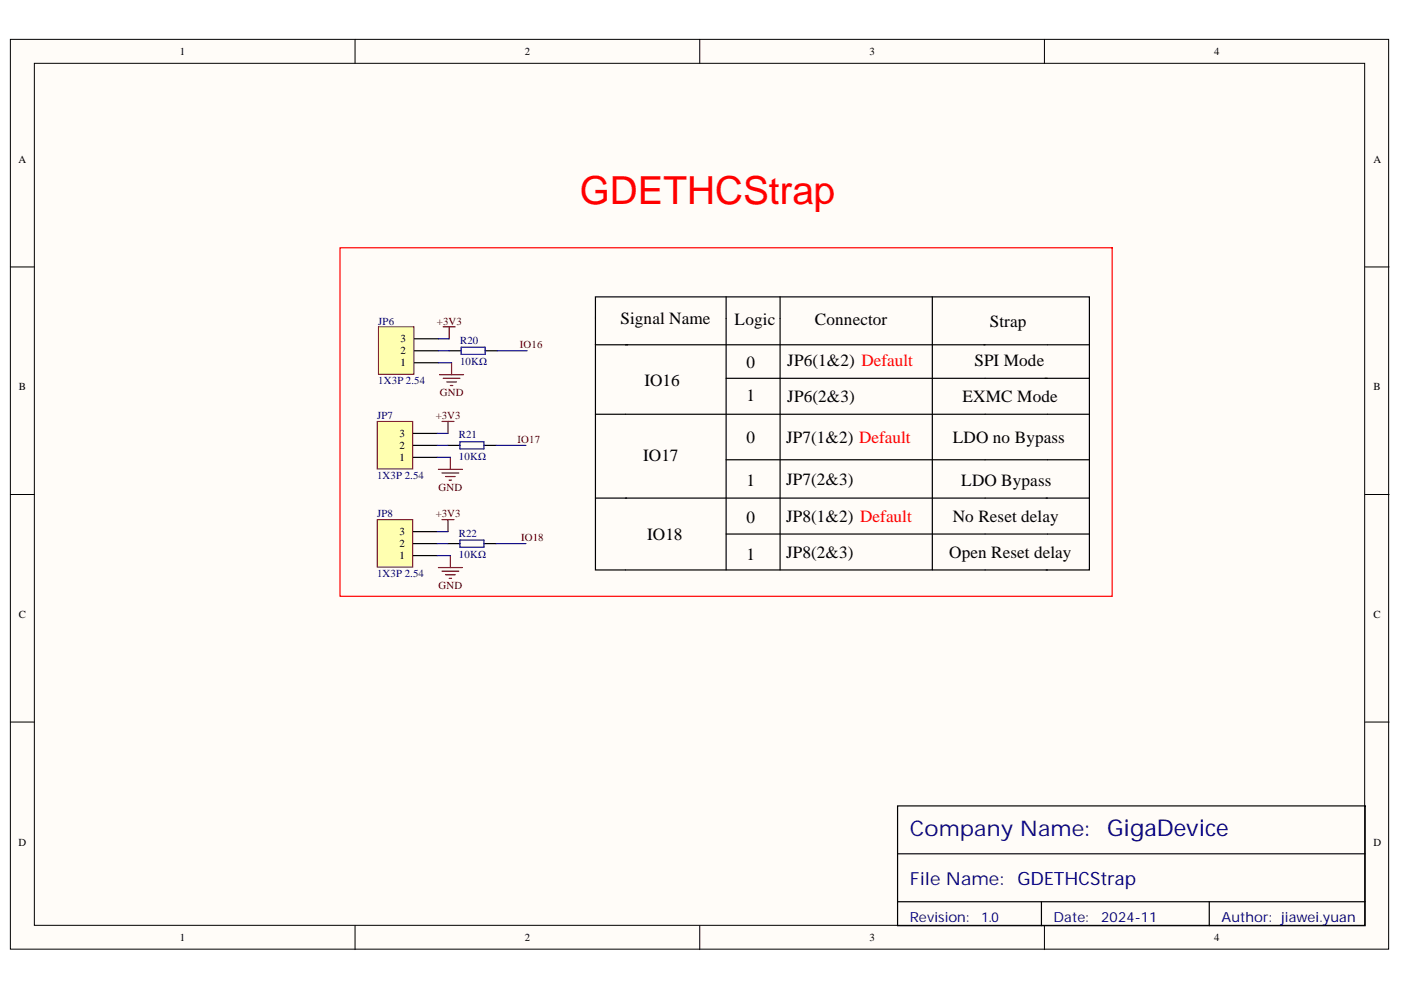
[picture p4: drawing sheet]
<svg xmlns="http://www.w3.org/2000/svg" width="297mm" height="210mm" viewBox="0 0 297 210" stroke-linecap="round" stroke-linejoin="round" font-family="sans-serif">
<defs><g id="words">
<text font-size="8.2" fill="#f00" x="122.9" y="43.2">GDETHCStrap</text>
<text font-size="4.9" fill="#000080" x="234.8" y="177.3">GigaDevice</text>
<text font-size="4.6" fill="#11037f" x="192.9" y="177.3">Company Name:</text>
<text font-size="3.9" fill="#000080" x="215.7" y="187.7">GDETHCStrap</text>
<text font-size="3.8" fill="#11037f" x="192.9" y="187.7">File Name:</text>
<g font-size="3.6">
<text x="131.5" y="68.7">Signal Name</text>
<text x="155.7" y="69">Logic</text>
<text x="172.7" y="69">Connector</text>
<text x="209.9" y="69.2">Strap</text>
<text x="158.3" y="77.9">0</text>
<text x="166.9" y="77.7">JP6(1&amp;2) Default</text>
<text x="206.6" y="77.7">SPI Mode</text>
<text x="136.6" y="81.7">IO16</text>
<text x="158.3" y="85">1</text>
<text x="166.9" y="85.3">JP6(2&amp;3)</text>
<text x="204.1" y="85.3">EXMC Mode</text>
<text x="158.3" y="93.9">0</text>
<text x="166.7" y="93.9">JP7(1&amp;2) Default</text>
<text x="202" y="93.9">LDO no Bypass</text>
<text x="136.4" y="97.7">IO17</text>
<text x="158.3" y="103">1</text>
<text x="166.7" y="102.8">JP7(2&amp;3)</text>
<text x="203.8" y="103">LDO Bypass</text>
<text x="158.3" y="110.9">0</text>
<text x="166.7" y="110.6">JP8(1&amp;2) Default</text>
<text x="202" y="110.6">No Reset delay</text>
<text x="137.2" y="114.4">IO18</text>
<text x="158.3" y="118.8">1</text>
<text x="166.7" y="118.3">JP8(2&amp;3)</text>
<text x="201.3" y="118.3">Open Reset delay</text>
</g>
<g font-size="3" fill="#11037f">
<text x="192.9" y="195.5">Revision:</text>
<text x="223.3" y="195.5">Date:</text>
<text x="259" y="195.5">Author: jiawei.yuan</text>
</g>
<text font-size="3" fill="#000080" x="233.5" y="195.5">2024-11</text>
<text font-size="2.9" fill="#000080" x="208.1" y="195.5">1.0</text>
<g font-size="2.3">
<text x="38.2" y="11.7">1</text>
<text x="111.2" y="11.7">2</text>
<text x="184.3" y="11.7">3</text>
<text x="257.4" y="11.7">4</text>
<text x="3.9" y="34.5">A</text>
<text x="291.2" y="34.5">A</text>
<text x="84.9" y="77.7">1</text>
<text x="84.9" y="75.1">2</text>
<text x="84.9" y="72.6">3</text>
<text x="4" y="82.8">B</text>
<text x="291.2" y="82.8">B</text>
<text x="84.7" y="95.2">2</text>
<text x="84.7" y="92.6">3</text>
<text x="84.7" y="97.7">1</text>
<text x="84.7" y="113.5">3</text>
<text x="84.7" y="118.6">1</text>
<text x="84.7" y="116.1">2</text>
<text x="4" y="131">C</text>
<text x="291.2" y="131">C</text>
<text x="3.9" y="179.3">D</text>
<text x="291.2" y="179.3">D</text>
<text x="38.2" y="199.6">1</text>
<text x="111.2" y="199.6">2</text>
<text x="184.3" y="199.6">3</text>
<text x="257.4" y="199.6">4</text>
</g>
<g font-size="2.3" fill="#000080">
<text x="80.2" y="68.8">JP6</text>
<text x="97.5" y="72.9">R20</text>
<text x="97.5" y="77.4">10KΩ</text>
<text x="80.2" y="81.5">1X3P 2.54</text>
<text x="79.9" y="88.8">JP7</text>
<text x="97.3" y="92.9">R21</text>
<text x="79.9" y="101.5">1X3P 2.54</text>
<text x="97.3" y="97.5">10KΩ</text>
<text x="79.9" y="109.7">JP8</text>
<text x="97.3" y="113.8">R22</text>
<text x="97.3" y="118.3">10KΩ</text>
<text x="79.9" y="122.4">1X3P 2.54</text>
</g>
<g font-size="2.3" fill="#800000">
<text x="92.6" y="68.8">+3V3</text>
<text x="110.2" y="73.9">IO16</text>
<text x="92.4" y="88.8">+3V3</text>
<text x="93.2" y="84">GND</text>
<text x="109.7" y="93.9">IO17</text>
<text x="93" y="104.1">GND</text>
<text x="92.4" y="109.7">+3V3</text>
<text x="110.5" y="114.8">IO18</text>
<text x="93" y="124.9">GND</text>
</g>
</g></defs>
<g fill="#fffcf8" stroke="#000" stroke-width=".21">
<path d="M2.2 8.3h292.2v192.9h-292.2z"/>
<path d="M7.3 13.4h282v182.8h-282z"/>
</g>
<path d="M75.3 8.3v5.1M148.4 8.3v5.1M221.4 8.3v5.1M2.2 56.6h5.1M289.4 56.6h5.1M2.2 104.8h5.1M289.4 104.8h5.1M2.2 153.1h5.1M289.4 153.1h5.1M75.3 196.3v5M148.4 196.3v5M221.4 196.3v5" fill="none" stroke="#000" stroke-width=".21"/>
<path d="M190.3 170.9h99.1v25.4h-99.1zM190.3 181h99.1M190.3 191.2h99.1M220.8 191.2v5.1M256.4 191.2v5.1" fill="none" stroke="#000" stroke-width=".25"/>
<path d="M80.2 69.3h7.6v10h-7.6z" fill="#ffffb0" stroke="#800000" stroke-width=".21"/>
<path d="M87.9 76.9h5M87.9 74.4h5M87.9 71.8h5M95.2 74.4h2.6M102.9 74.4h2.5" fill="none" stroke="#000" stroke-width=".25"/>
<path d="M97.8 73.6h5.1v1.5h-5.1z" fill="none" stroke="#00f" stroke-width=".25"/>
<path d="M93.2 79.5h5.1M94 69.3h2.5M95.2 69.3v2.5M95.7 76.9v2.6M94 80.2h3.5M94.7 81h2.1M95.5 81.7h.5" fill="none" stroke="#800000" stroke-width=".25"/>
<path d="M80 89.4h7.5v10h-7.5z" fill="#ffffb0" stroke="#800000" stroke-width=".21"/>
<path d="M87.6 97h5.1M87.6 94.4h5.1M87.6 91.9h5.1M95 94.4h2.5M102.6 94.4h2.5" fill="none" stroke="#000" stroke-width=".25"/>
<path d="M97.5 93.7h5.1v1.5h-5.1z" fill="none" stroke="#00f" stroke-width=".25"/>
<path d="M92.9 99.5h5.1M93.7 89.4h2.6M95 89.4v2.5M95.5 97v2.5M93.7 100.3h3.6M94.5 101h2M95.2 101.8h.5" fill="none" stroke="#800000" stroke-width=".25"/>
<path d="M80 110.2h7.5v10h-7.5z" fill="#ffffb0" stroke="#800000" stroke-width=".21"/>
<g fill="none" stroke="#000" stroke-width=".25">
<path d="M126.2 73.1v-10.2h104.8v57.9h-9.2M132.6 73.1h98.4M133.1 73.1h-6.9v47.7h95.9M154 62.9v57.9M165.4 62.9v57.9M197.7 62.9v57.9M126.2 87.8h104.8M154 80.2h77M154 97.5h77M87.6 117.8h5.1M87.6 115.3h5.1M87.6 112.7h5.1"/>
<path d="M95 115.3h2.5M102.6 115.3h2.5M126.2 105.6h104.8M154 113.2h77"/>
</g>
<path d="M97.5 114.5h5.1v1.5h-5.1z" fill="none" stroke="#00f" stroke-width=".25"/>
<path d="M93.7 110.2h2.6M95 110.2v2.5M95.5 117.8v2.5M92.9 120.3h5.1M93.7 121.1h3.6M94.5 121.9h2M95.2 122.6h.5" fill="none" stroke="#800000" stroke-width=".25"/>
<path d="M92.9 74.4h2.3M92.9 76.9h2.8M92.9 71.8h2.3M105.4 74.4h6.4M92.7 94.4h2.3M92.7 97h2.8M92.7 91.9h2.3M105.1 94.4h6.4M92.7 115.3h2.3M92.7 117.8h2.8M92.7 112.7h2.3M105.1 115.3h6.4" fill="none" stroke="#000080" stroke-width=".25"/>
<path d="M72.1 52.5h163.7v73.9h-163.7z" fill="none" stroke="#f00" stroke-width=".25"/>
<use href="#words"/>
</svg>
